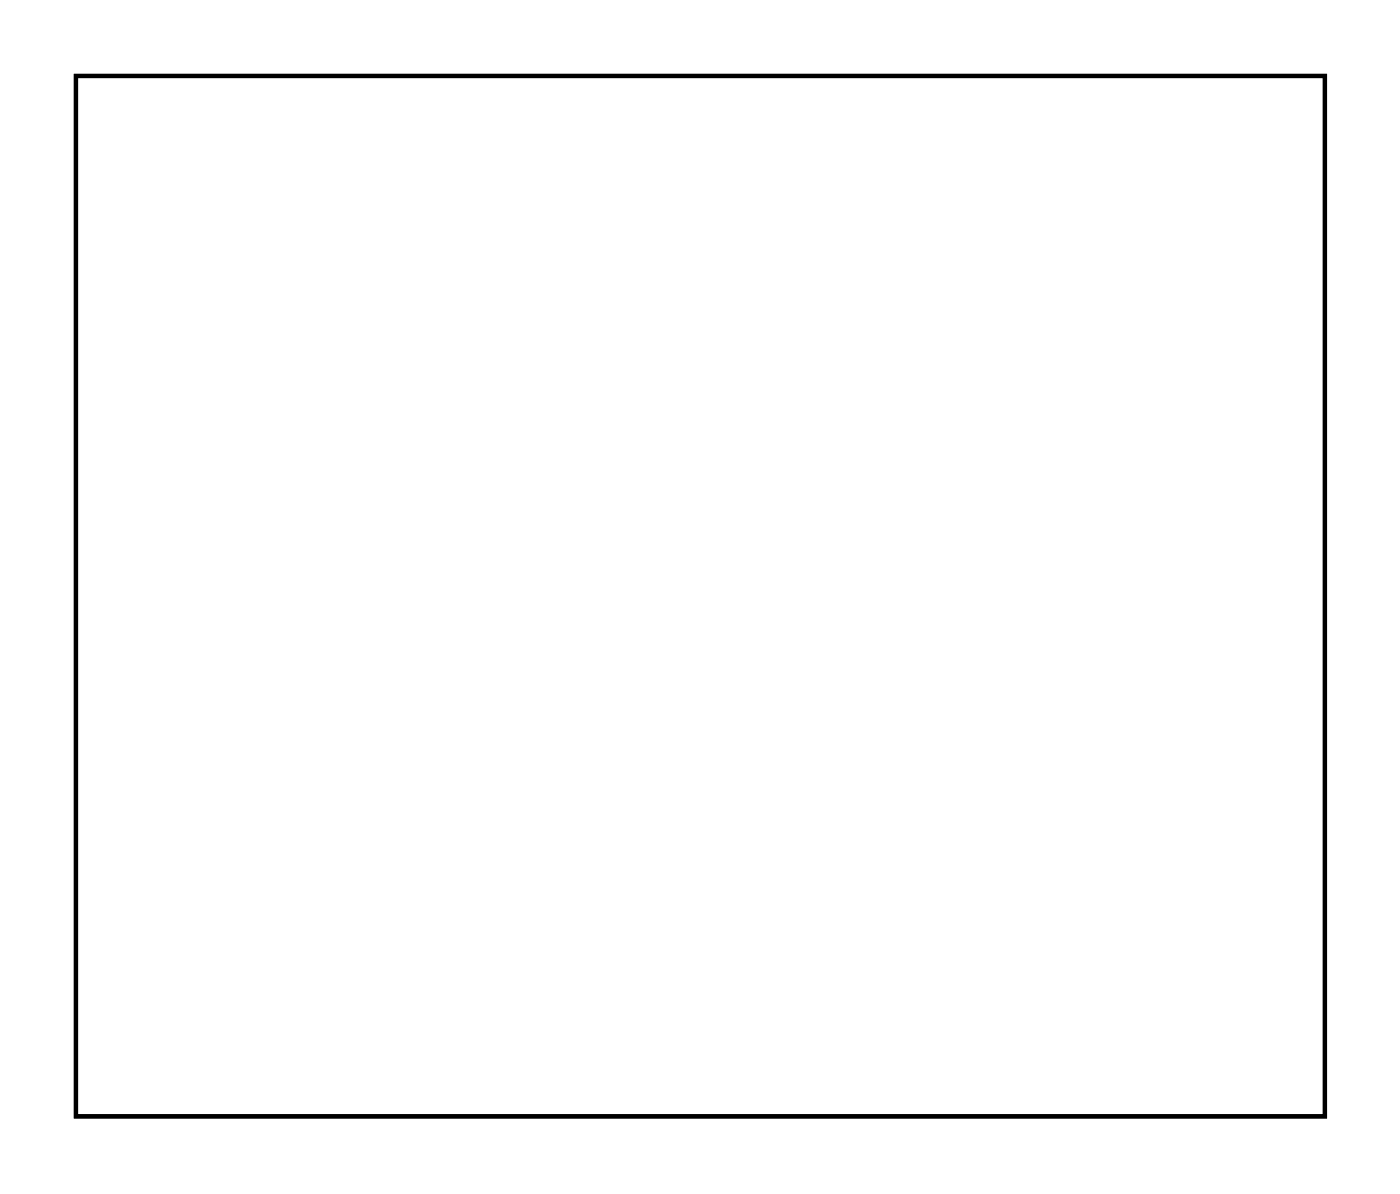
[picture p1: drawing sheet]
<svg xmlns="http://www.w3.org/2000/svg" width="67mm" height="57mm" viewBox="0 0 67 57" stroke-linecap="round" stroke-linejoin="round" font-family="sans-serif">
<path d="M3.6 3.6h59.8v49.8h-59.8z" fill="none" stroke="#000" stroke-width=".2"/>
<path d="M3.6 3.6v49.8h59.8v-49.8zM3.6 3.6h59.8v49.8h-59.8z" fill="#000"/>
<circle cx="31.8" cy="26.5" r=".72" fill="#fff"/>
<circle cx="31.8" cy="26.5" r=".72" fill="none" stroke="#fff" stroke-width=".78" stroke-linecap="butt"/>
<circle cx="34.4" cy="26.5" r=".72" fill="#fff"/>
<circle cx="34.4" cy="26.5" r=".72" fill="none" stroke="#fff" stroke-width=".78" stroke-linecap="butt"/>
<circle cx="36.9" cy="26.5" r=".72" fill="#fff"/>
<circle cx="36.9" cy="26.5" r=".72" fill="none" stroke="#fff" stroke-width=".78" stroke-linecap="butt"/>
<circle cx="39.4" cy="26.5" r=".72" fill="#fff"/>
<circle cx="39.4" cy="26.5" r=".72" fill="none" stroke="#fff" stroke-width=".78" stroke-linecap="butt"/>
<circle cx="42" cy="26.5" r=".72" fill="#fff"/>
<circle cx="42" cy="26.5" r=".72" fill="none" stroke="#fff" stroke-width=".78" stroke-linecap="butt"/>
<circle cx="44.5" cy="26.5" r=".72" fill="#fff"/>
<circle cx="44.5" cy="26.5" r=".72" fill="none" stroke="#fff" stroke-width=".78" stroke-linecap="butt"/>
<circle cx="47.1" cy="26.5" r=".72" fill="#fff"/>
<circle cx="47.1" cy="26.5" r=".72" fill="none" stroke="#fff" stroke-width=".78" stroke-linecap="butt"/>
<circle cx="49.6" cy="26.5" r=".72" fill="#fff"/>
<circle cx="49.6" cy="26.5" r=".72" fill="none" stroke="#fff" stroke-width=".78" stroke-linecap="butt"/>
<circle cx="49.6" cy="49.4" r=".72" fill="#fff"/>
<circle cx="49.6" cy="49.4" r=".72" fill="none" stroke="#fff" stroke-width=".78" stroke-linecap="butt"/>
<circle cx="47.1" cy="49.4" r=".72" fill="#fff"/>
<circle cx="47.1" cy="49.4" r=".72" fill="none" stroke="#fff" stroke-width=".78" stroke-linecap="butt"/>
<circle cx="44.5" cy="49.4" r=".72" fill="#fff"/>
<circle cx="44.5" cy="49.4" r=".72" fill="none" stroke="#fff" stroke-width=".78" stroke-linecap="butt"/>
<circle cx="42" cy="49.4" r=".72" fill="#fff"/>
<circle cx="42" cy="49.4" r=".72" fill="none" stroke="#fff" stroke-width=".78" stroke-linecap="butt"/>
<circle cx="39.4" cy="49.4" r=".72" fill="#fff"/>
<circle cx="39.4" cy="49.4" r=".72" fill="none" stroke="#fff" stroke-width=".78" stroke-linecap="butt"/>
<circle cx="36.9" cy="49.4" r=".72" fill="#fff"/>
<circle cx="36.9" cy="49.4" r=".72" fill="none" stroke="#fff" stroke-width=".78" stroke-linecap="butt"/>
<circle cx="34.4" cy="49.4" r=".72" fill="#fff"/>
<circle cx="34.4" cy="49.4" r=".72" fill="none" stroke="#fff" stroke-width=".78" stroke-linecap="butt"/>
<circle cx="31.8" cy="49.4" r=".72" fill="#fff"/>
<circle cx="31.8" cy="49.4" r=".72" fill="none" stroke="#fff" stroke-width=".78" stroke-linecap="butt"/>
<circle cx="20.9" cy="50" r=".7" fill="#fff"/>
<circle cx="20.9" cy="50" r=".7" fill="none" stroke="#fff" stroke-width=".76" stroke-linecap="butt"/>
<circle cx="20.9" cy="42.4" r=".7" fill="#fff"/>
<circle cx="20.9" cy="42.4" r=".7" fill="none" stroke="#fff" stroke-width=".76" stroke-linecap="butt"/>
<circle cx="48.9" cy="16.5" r=".45" fill="#fff"/>
<circle cx="48.9" cy="16.5" r=".45" fill="none" stroke="#fff" stroke-width=".58"/>
<circle cx="48.9" cy="11.5" r=".45" fill="#fff"/>
<circle cx="48.9" cy="11.5" r=".45" fill="none" stroke="#fff" stroke-width=".58"/>
<circle cx="19.6" cy="6.3" r=".45" fill="#fff"/>
<circle cx="19.6" cy="6.3" r=".45" fill="none" stroke="#fff" stroke-width=".58"/>
<circle cx="19.6" cy="21.7" r=".45" fill="#fff"/>
<circle cx="19.6" cy="21.7" r=".45" fill="none" stroke="#fff" stroke-width=".58"/>
<path d="M55.8 16.9h1.2v1.2h-1.2z" fill="#fff"/>
<path d="M55.8 16.9h1.2v1.2h-1.2z" fill="none" stroke="#fff" stroke-width=".76" stroke-linecap="butt"/>
<circle cx="56.4" cy="17.5" r=".6" fill="#fff"/>
<circle cx="56.4" cy="17.5" r=".6" fill="none" stroke="#fff" stroke-width=".76" stroke-linecap="butt"/>
<circle cx="56.4" cy="12.5" r=".6" fill="#fff"/>
<circle cx="56.4" cy="12.5" r=".6" fill="none" stroke="#fff" stroke-width=".76" stroke-linecap="butt"/>
<circle cx="60.9" cy="6" r="1.6" fill="#fff"/>
<circle cx="60.9" cy="6" r="1.6" fill="none" stroke="#fff" stroke-width=".25"/>
<circle cx="60.9" cy="51" r="1.6" fill="#fff"/>
<circle cx="60.9" cy="51" r="1.6" fill="none" stroke="#fff" stroke-width=".25"/>
<circle cx="5.9" cy="51" r="1.6" fill="#fff"/>
<circle cx="5.9" cy="51" r="1.6" fill="none" stroke="#fff" stroke-width=".25"/>
<circle cx="5.9" cy="6" r="1.6" fill="#fff"/>
<circle cx="5.9" cy="6" r="1.6" fill="none" stroke="#fff" stroke-width=".25"/>
<circle cx="13.4" cy="20" r=".74" fill="#fff"/>
<circle cx="13.4" cy="20" r=".74" fill="none" stroke="#fff" stroke-width=".76" stroke-linecap="butt"/>
<circle cx="13.4" cy="17.5" r=".74" fill="#fff"/>
<circle cx="13.4" cy="17.5" r=".74" fill="none" stroke="#fff" stroke-width=".76" stroke-linecap="butt"/>
<circle cx="13.4" cy="15" r=".74" fill="#fff"/>
<circle cx="13.4" cy="15" r=".74" fill="none" stroke="#fff" stroke-width=".76" stroke-linecap="butt"/>
<circle cx="13.4" cy="12.4" r=".74" fill="#fff"/>
<circle cx="13.4" cy="12.4" r=".74" fill="none" stroke="#fff" stroke-width=".76" stroke-linecap="butt"/>
<circle cx="9.9" cy="46" r=".74" fill="#fff"/>
<circle cx="9.9" cy="46" r=".74" fill="none" stroke="#fff" stroke-width=".76" stroke-linecap="butt"/>
<circle cx="9.9" cy="43.5" r=".74" fill="#fff"/>
<circle cx="9.9" cy="43.5" r=".74" fill="none" stroke="#fff" stroke-width=".76" stroke-linecap="butt"/>
<circle cx="9.9" cy="41" r=".74" fill="#fff"/>
<circle cx="9.9" cy="41" r=".74" fill="none" stroke="#fff" stroke-width=".76" stroke-linecap="butt"/>
<circle cx="9.9" cy="38.4" r=".74" fill="#fff"/>
<circle cx="9.9" cy="38.4" r=".74" fill="none" stroke="#fff" stroke-width=".76" stroke-linecap="butt"/>
</svg>
